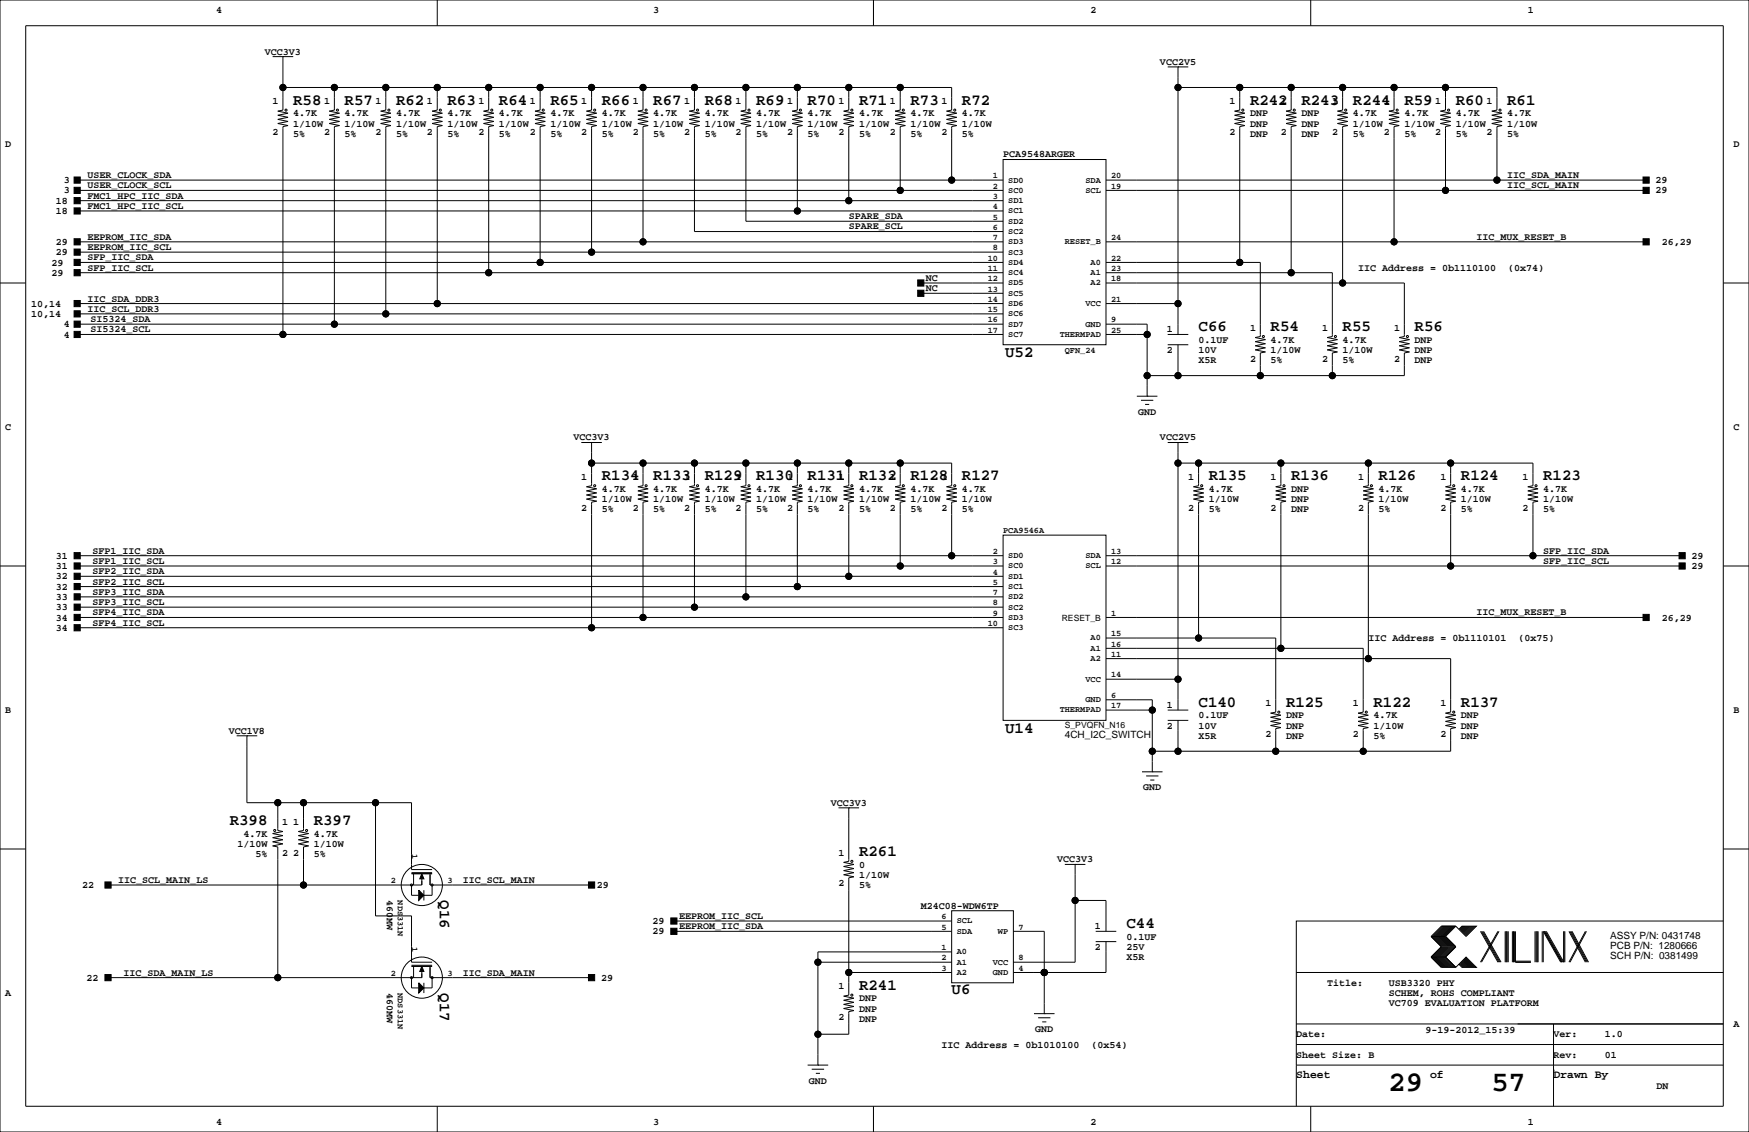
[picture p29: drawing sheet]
<svg xmlns="http://www.w3.org/2000/svg" width="432mm" height="279mm" viewBox="0 0 432 279" stroke-linecap="round" stroke-linejoin="round" font-family="sans-serif">
<defs><g id="words">
<g font-size="7.1">
<text x="342.8" y="269.3">29</text>
<text x="368.2" y="269.3">57</text>
</g>
<g font-size="3.9">
<text x="72.4" y="25.9">R58</text>
<text x="85.1" y="25.9">R57</text>
<text x="97.8" y="25.9">R62</text>
<text x="110.5" y="25.9">R63</text>
<text x="123.2" y="25.9">R64</text>
<text x="135.9" y="25.9">R65</text>
<text x="148.6" y="25.9">R66</text>
<text x="161.3" y="25.9">R67</text>
<text x="174" y="25.9">R68</text>
<text x="186.7" y="25.9">R69</text>
<text x="199.4" y="25.9">R70</text>
<text x="212.1" y="25.9">R71</text>
<text x="224.8" y="25.9">R73</text>
<text x="237.5" y="25.9">R72</text>
<text x="308.6" y="25.9">R242</text>
<text x="321.3" y="25.9">R243</text>
<text x="334" y="25.9">R244</text>
<text x="346.7" y="25.9">R59</text>
<text x="359.4" y="25.9">R60</text>
<text x="372.1" y="25.9">R61</text>
<text x="295.9" y="81.8">C66</text>
<text x="313.7" y="81.8">R54</text>
<text x="331.5" y="81.8">R55</text>
<text x="349.3" y="81.8">R56</text>
<text x="248.2" y="88.1">U52</text>
<text x="148.6" y="118.6">R134</text>
<text x="161.3" y="118.6">R133</text>
<text x="174" y="118.6">R129</text>
<text x="186.7" y="118.6">R130</text>
<text x="199.4" y="118.6">R131</text>
<text x="212.1" y="118.6">R132</text>
<text x="224.8" y="118.6">R128</text>
<text x="237.5" y="118.6">R127</text>
<text x="298.5" y="118.6">R135</text>
<text x="318.8" y="118.6">R136</text>
<text x="340.4" y="118.6">R126</text>
<text x="360.7" y="118.6">R124</text>
<text x="381" y="118.6">R123</text>
<text x="295.9" y="174.5">C140</text>
<text x="317.5" y="174.5">R125</text>
<text x="339.1" y="174.5">R122</text>
<text x="360.7" y="174.5">R137</text>
<text x="248.2" y="180.8">U14</text>
<text x="56.7" y="203.7">R398</text>
<text x="77.5" y="203.7">R397</text>
<text x="212.1" y="211.3">R261</text>
<text x="108.6" y="222.2" transform="rotate(90 108.6 222.2)">Q16</text>
<text x="278.1" y="229.1">C44</text>
<text x="108.6" y="245.1" transform="rotate(90 108.6 245.1)">Q17</text>
<text x="212.1" y="244.3">R241</text>
<text x="234.9" y="245.3">U6</text>
</g>
<g font-size="2.8">
<text x="320" y="266.1">Sheet</text>
<text x="353.1" y="266.1">of</text>
<text x="383.5" y="266.1">Drawn By</text>
</g>
<g font-size="2.5">
<text x="53.3" y="3.3">4</text>
<text x="161.3" y="3.3">3</text>
<text x="269.2" y="3.3">2</text>
<text x="377.2" y="3.3">1</text>
<text x="65.4" y="13.5">VCC3V3</text>
<text x="286.4" y="16">VCC2V5</text>
<text x="67.3" y="25.7">1</text>
<text x="72.4" y="28.7">4.7K</text>
<text x="80" y="25.7">1</text>
<text x="85.1" y="28.7">4.7K</text>
<text x="92.7" y="25.7">1</text>
<text x="97.8" y="28.7">4.7K</text>
<text x="105.4" y="25.7">1</text>
<text x="110.5" y="28.7">4.7K</text>
<text x="118.1" y="25.7">1</text>
<text x="123.2" y="28.7">4.7K</text>
<text x="130.8" y="25.7">1</text>
<text x="135.9" y="28.7">4.7K</text>
<text x="143.5" y="25.7">1</text>
<text x="148.6" y="28.7">4.7K</text>
<text x="156.2" y="25.7">1</text>
<text x="161.3" y="28.7">4.7K</text>
<text x="168.9" y="25.7">1</text>
<text x="174" y="28.7">4.7K</text>
<text x="181.6" y="25.7">1</text>
<text x="186.7" y="28.7">4.7K</text>
<text x="194.3" y="25.7">1</text>
<text x="199.4" y="28.7">4.7K</text>
<text x="207" y="25.7">1</text>
<text x="212.1" y="28.7">4.7K</text>
<text x="219.7" y="25.7">1</text>
<text x="224.8" y="28.7">4.7K</text>
<text x="232.4" y="25.7">1</text>
<text x="237.5" y="28.7">4.7K</text>
<text x="303.5" y="25.7">1</text>
<text x="308.6" y="28.7">DNP</text>
<text x="316.2" y="25.7">1</text>
<text x="321.3" y="28.7">DNP</text>
<text x="328.9" y="25.7">1</text>
<text x="334" y="28.7">4.7K</text>
<text x="341.6" y="25.7">1</text>
<text x="346.7" y="28.7">4.7K</text>
<text x="354.3" y="25.7">1</text>
<text x="359.4" y="28.7">4.7K</text>
<text x="367" y="25.7">1</text>
<text x="372.1" y="28.7">4.7K</text>
<text x="67.3" y="33.4">2</text>
<text x="72.4" y="31.2">1/10W</text>
<text x="72.4" y="33.8">5%</text>
<text x="80" y="33.4">2</text>
<text x="85.1" y="33.8">5%</text>
<text x="85.1" y="31.2">1/10W</text>
<text x="92.7" y="33.4">2</text>
<text x="97.8" y="33.8">5%</text>
<text x="97.8" y="31.2">1/10W</text>
<text x="105.4" y="33.4">2</text>
<text x="110.5" y="31.2">1/10W</text>
<text x="110.5" y="33.8">5%</text>
<text x="118.1" y="33.4">2</text>
<text x="123.2" y="33.8">5%</text>
<text x="123.2" y="31.2">1/10W</text>
<text x="130.8" y="33.4">2</text>
<text x="135.9" y="31.2">1/10W</text>
<text x="135.9" y="33.8">5%</text>
<text x="143.5" y="33.4">2</text>
<text x="148.6" y="33.8">5%</text>
<text x="148.6" y="31.2">1/10W</text>
<text x="156.2" y="33.4">2</text>
<text x="161.3" y="31.2">1/10W</text>
<text x="161.3" y="33.8">5%</text>
<text x="168.9" y="33.4">2</text>
<text x="174" y="31.2">1/10W</text>
<text x="174" y="33.8">5%</text>
<text x="181.6" y="33.4">2</text>
<text x="186.7" y="33.8">5%</text>
<text x="186.7" y="31.2">1/10W</text>
<text x="194.3" y="33.4">2</text>
<text x="199.4" y="31.2">1/10W</text>
<text x="199.4" y="33.8">5%</text>
<text x="207" y="33.4">2</text>
<text x="212.1" y="33.8">5%</text>
<text x="212.1" y="31.2">1/10W</text>
<text x="219.7" y="33.4">2</text>
<text x="224.8" y="33.8">5%</text>
<text x="224.8" y="31.2">1/10W</text>
<text x="232.4" y="33.4">2</text>
<text x="237.5" y="31.2">1/10W</text>
<text x="237.5" y="33.8">5%</text>
<text x="303.5" y="33.4">2</text>
<text x="308.6" y="31.2">DNP</text>
<text x="308.6" y="33.8">DNP</text>
<text x="316.2" y="33.4">2</text>
<text x="321.3" y="33.8">DNP</text>
<text x="321.3" y="31.2">DNP</text>
<text x="328.9" y="33.4">2</text>
<text x="334" y="33.8">5%</text>
<text x="334" y="31.2">1/10W</text>
<text x="341.6" y="33.4">2</text>
<text x="346.7" y="31.2">1/10W</text>
<text x="346.7" y="33.8">5%</text>
<text x="354.3" y="33.4">2</text>
<text x="359.4" y="33.8">5%</text>
<text x="359.4" y="31.2">1/10W</text>
<text x="367" y="33.4">2</text>
<text x="372.1" y="31.2">1/10W</text>
<text x="372.1" y="33.8">5%</text>
<text x="1.3" y="36.3">D</text>
<text x="247.6" y="38.9">PCA9548ARGER</text>
<text x="428" y="36.3">D</text>
<text x="15.8" y="45.2">3</text>
<text x="15.8" y="47.8">3</text>
<text x="21.6" y="43.9">USER_CLOCK_SDA</text>
<text x="21.6" y="46.5">USER_CLOCK_SCL</text>
<text x="372.1" y="46.5">IIC_SCL_MAIN</text>
<text x="372.1" y="43.9">IIC_SDA_MAIN</text>
<text x="408.7" y="47.8">29</text>
<text x="408.7" y="45.2">29</text>
<text x="13.8" y="52.8">18</text>
<text x="13.8" y="50.3">18</text>
<text x="21.6" y="51.6">FMC1_HPC_IIC_SCL</text>
<text x="21.6" y="49">FMC1_HPC_IIC_SDA</text>
<text x="21.6" y="59.2">EEPROM_IIC_SDA</text>
<text x="209.5" y="56.6">SPARE_SCL</text>
<text x="209.5" y="54.1">SPARE_SDA</text>
<text x="364.5" y="59.2">IIC_MUX_RESET_B</text>
<text x="12.7" y="65.5">29</text>
<text x="13.8" y="63">29</text>
<text x="13.8" y="60.5">29</text>
<text x="21.6" y="64.3">SFP_IIC_SDA</text>
<text x="21.6" y="61.7">EEPROM_IIC_SCL</text>
<text x="410.3" y="60.5">26,29</text>
<text x="12.7" y="68.1">29</text>
<text x="21.6" y="66.8">SFP_IIC_SCL</text>
<text x="228.6" y="71.9">NC</text>
<text x="228.6" y="69.3">NC</text>
<text x="335.3" y="66.8">IIC Address = 0b1110100</text>
<text x="372.3" y="66.8">(0x74)</text>
<text x="7.7" y="75.7">10,14</text>
<text x="21.6" y="77">IIC_SCL_DDR3</text>
<text x="21.6" y="74.4">IIC_SDA_DDR3</text>
<text x="7.7" y="78.2">10,14</text>
<text x="15.8" y="80.8">4</text>
<text x="15.8" y="83.3">4</text>
<text x="22.4" y="79.5">SI5324_SDA</text>
<text x="22.4" y="82">SI5324_SCL</text>
<text x="288.1" y="82">1</text>
<text x="308.6" y="81.6">1</text>
<text x="326.4" y="81.6">1</text>
<text x="344.2" y="81.6">1</text>
<text x="288.1" y="87.1">2</text>
<text x="295.9" y="84.6">0.1UF</text>
<text x="295.9" y="87.1">10V</text>
<text x="295.9" y="89.7">X5R</text>
<text x="308.6" y="89.2">2</text>
<text x="313.7" y="89.7">5%</text>
<text x="313.7" y="87.1">1/10W</text>
<text x="313.7" y="84.6">4.7K</text>
<text x="326.4" y="89.2">2</text>
<text x="331.5" y="84.6">4.7K</text>
<text x="331.5" y="87.1">1/10W</text>
<text x="331.5" y="89.7">5%</text>
<text x="344.2" y="89.2">2</text>
<text x="349.3" y="84.6">DNP</text>
<text x="349.3" y="87.1">DNP</text>
<text x="349.3" y="89.7">DNP</text>
<text x="1.3" y="106.2">C</text>
<text x="281" y="102.4">GND</text>
<text x="428" y="106.2">C</text>
<text x="141.6" y="108.7">VCC3V3</text>
<text x="286.4" y="108.7">VCC2V5</text>
<text x="143.5" y="118.5">1</text>
<text x="156.2" y="118.5">1</text>
<text x="168.9" y="118.5">1</text>
<text x="181.6" y="118.5">1</text>
<text x="194.3" y="118.5">1</text>
<text x="207" y="118.5">1</text>
<text x="219.7" y="118.5">1</text>
<text x="232.4" y="118.5">1</text>
<text x="293.4" y="118.5">1</text>
<text x="313.7" y="118.5">1</text>
<text x="335.3" y="118.5">1</text>
<text x="355.6" y="118.5">1</text>
<text x="375.9" y="118.5">1</text>
<text x="148.6" y="124">1/10W</text>
<text x="148.6" y="121.4">4.7K</text>
<text x="161.3" y="121.4">4.7K</text>
<text x="161.3" y="124">1/10W</text>
<text x="174" y="121.4">4.7K</text>
<text x="174" y="124">1/10W</text>
<text x="186.7" y="124">1/10W</text>
<text x="186.7" y="121.4">4.7K</text>
<text x="199.4" y="121.4">4.7K</text>
<text x="199.4" y="124">1/10W</text>
<text x="212.1" y="124">1/10W</text>
<text x="212.1" y="121.4">4.7K</text>
<text x="224.8" y="124">1/10W</text>
<text x="224.8" y="121.4">4.7K</text>
<text x="237.5" y="121.4">4.7K</text>
<text x="237.5" y="124">1/10W</text>
<text x="298.5" y="121.4">4.7K</text>
<text x="298.5" y="124">1/10W</text>
<text x="318.8" y="121.4">DNP</text>
<text x="318.8" y="124">DNP</text>
<text x="340.4" y="124">1/10W</text>
<text x="340.4" y="121.4">4.7K</text>
<text x="360.7" y="124">1/10W</text>
<text x="360.7" y="121.4">4.7K</text>
<text x="381" y="121.4">4.7K</text>
<text x="381" y="124">1/10W</text>
<text x="143.5" y="126.1">2</text>
<text x="148.6" y="126.5">5%</text>
<text x="156.2" y="126.1">2</text>
<text x="161.3" y="126.5">5%</text>
<text x="168.9" y="126.1">2</text>
<text x="174" y="126.5">5%</text>
<text x="181.6" y="126.1">2</text>
<text x="186.7" y="126.5">5%</text>
<text x="194.3" y="126.1">2</text>
<text x="199.4" y="126.5">5%</text>
<text x="207" y="126.1">2</text>
<text x="212.1" y="126.5">5%</text>
<text x="219.7" y="126.1">2</text>
<text x="224.8" y="126.5">5%</text>
<text x="232.4" y="126.1">2</text>
<text x="237.5" y="126.5">5%</text>
<text x="293.4" y="126.1">2</text>
<text x="298.5" y="126.5">5%</text>
<text x="313.7" y="126.1">2</text>
<text x="318.8" y="126.5">DNP</text>
<text x="335.3" y="126.1">2</text>
<text x="340.4" y="126.5">5%</text>
<text x="355.6" y="126.1">2</text>
<text x="360.7" y="126.5">5%</text>
<text x="375.9" y="126.1">2</text>
<text x="381" y="126.5">5%</text>
<text x="13.8" y="137.9">31</text>
<text x="22.9" y="136.7">SFP1_IIC_SDA</text>
<text x="381" y="136.7">SFP_IIC_SDA</text>
<text x="417.6" y="137.9">29</text>
<text x="13.8" y="143">32</text>
<text x="13.8" y="140.5">31</text>
<text x="22.9" y="141.7">SFP2_IIC_SDA</text>
<text x="22.9" y="139.2">SFP1_IIC_SCL</text>
<text x="381" y="139.2">SFP_IIC_SCL</text>
<text x="417.6" y="140.5">29</text>
<text x="13.8" y="148.1">33</text>
<text x="13.8" y="145.5">32</text>
<text x="22.9" y="149.4">SFP3_IIC_SCL</text>
<text x="22.9" y="146.8">SFP3_IIC_SDA</text>
<text x="22.9" y="144.3">SFP2_IIC_SCL</text>
<text x="13.8" y="150.6">33</text>
<text x="13.8" y="155.7">34</text>
<text x="13.8" y="153.2">34</text>
<text x="22.9" y="154.4">SFP4_IIC_SCL</text>
<text x="22.9" y="151.9">SFP4_IIC_SDA</text>
<text x="364.5" y="151.9">IIC_MUX_RESET_B</text>
<text x="410.3" y="153.2">26,29</text>
<text x="337.8" y="158.2">IIC Address = 0b1110101</text>
<text x="374.9" y="158.2">(0x75)</text>
<text x="1.3" y="176">B</text>
<text x="288.1" y="179.8">2</text>
<text x="288.1" y="174.8">1</text>
<text x="295.9" y="177.3">0.1UF</text>
<text x="295.9" y="179.8">10V</text>
<text x="312.4" y="174.3">1</text>
<text x="317.5" y="179.8">DNP</text>
<text x="317.5" y="177.3">DNP</text>
<text x="334" y="174.3">1</text>
<text x="339.1" y="177.3">4.7K</text>
<text x="339.1" y="179.8">1/10W</text>
<text x="355.6" y="174.3">1</text>
<text x="360.7" y="177.3">DNP</text>
<text x="360.7" y="179.8">DNP</text>
<text x="428" y="176">B</text>
<text x="56.5" y="181.1">VCC1V8</text>
<text x="262.9" y="182.1">4CH_I2C_SWITCH</text>
<text x="295.9" y="182.4">X5R</text>
<text x="312.4" y="182">2</text>
<text x="317.5" y="182.4">DNP</text>
<text x="334" y="182">2</text>
<text x="339.1" y="182.4">5%</text>
<text x="355.6" y="182">2</text>
<text x="360.7" y="182.4">DNP</text>
<text x="282.3" y="195.1">GND</text>
<text x="69.6" y="203.5">1</text>
<text x="72.4" y="203.5">1</text>
<text x="205.1" y="198.9">VCC3V3</text>
<text x="58.6" y="209">1/10W</text>
<text x="60.1" y="206.5">4.7K</text>
<text x="77.5" y="206.5">4.7K</text>
<text x="77.5" y="209">1/10W</text>
<text x="63.1" y="211.6">5%</text>
<text x="69.6" y="211.2">2</text>
<text x="72.4" y="211.2">2</text>
<text x="77.5" y="211.6">5%</text>
<text x="207" y="211.2">1</text>
<text x="212.1" y="214.1">0</text>
<text x="261" y="212.9">VCC3V3</text>
<text x="20.3" y="219.2">22</text>
<text x="29.2" y="217.9">IIC_SCL_MAIN_LS</text>
<text x="114.3" y="217.9">IIC_SCL_MAIN</text>
<text x="147.3" y="219.2">29</text>
<text x="207" y="218.8">2</text>
<text x="212.1" y="216.7">1/10W</text>
<text x="212.1" y="219.2">5%</text>
<text x="95.5" y="222.2" transform="rotate(90 95.5 222.2)">460MW</text>
<text x="167.6" y="226.8">EEPROM_IIC_SCL</text>
<text x="227.3" y="224.3">M24C08-WDW6TP</text>
<text x="161.1" y="228.1">29</text>
<text x="161.1" y="230.6">29</text>
<text x="167.6" y="229.4">EEPROM_IIC_SDA</text>
<text x="270.3" y="229.4">1</text>
<text x="278.1" y="231.9">0.1UF</text>
<text x="397.5" y="231.7">ASSY P/N: 0431748</text>
<text x="270.3" y="234.4">2</text>
<text x="278.1" y="237">X5R</text>
<text x="278.1" y="234.4">25V</text>
<text x="397.5" y="234.2">PCB P/N: 1280666</text>
<text x="397.5" y="236.8">SCH P/N: 0381499</text>
<text x="1.3" y="245.9">A</text>
<text x="21.4" y="242.1">22</text>
<text x="30.5" y="240.8">IIC_SDA_MAIN_LS</text>
<text x="95.5" y="245.1" transform="rotate(90 95.5 245.1)">460MW</text>
<text x="114.3" y="240.8">IIC_SDA_MAIN</text>
<text x="148.4" y="242.1">29</text>
<text x="207" y="244.2">1</text>
<text x="327.7" y="243.3">Title:</text>
<text x="342.9" y="245.9">SCHEM, ROHS COMPLIANT</text>
<text x="342.9" y="243.3">USB3320 PHY</text>
<text x="207" y="251.8">2</text>
<text x="212.1" y="247.1">DNP</text>
<text x="212.1" y="249.7">DNP</text>
<text x="342.9" y="248.4">VC709 EVALUATION PLATFORM</text>
<text x="212.1" y="252.2">DNP</text>
<text x="255.6" y="254.8">GND</text>
<text x="320" y="256">Date:</text>
<text x="351.9" y="255">9-19-2012_15:39</text>
<text x="383.5" y="256">Ver:</text>
<text x="396.2" y="256">1.0</text>
<text x="428" y="253.5">A</text>
<text x="232.4" y="258.6">IIC Address = 0b1010100</text>
<text x="269.5" y="258.6">(0x54)</text>
<text x="320" y="261.1">Sheet Size: B</text>
<text x="383.5" y="261.1">Rev:</text>
<text x="396.2" y="261.1">01</text>
<text x="199.7" y="267.5">GND</text>
<text x="408.9" y="268.7">DN</text>
<text x="53.3" y="277.6">4</text>
<text x="161.3" y="277.6">3</text>
<text x="269.2" y="277.6">2</text>
<text x="377.2" y="277.6">1</text>
</g>
<g font-size="2.1">
<text x="245.1" y="44">1</text>
<text x="245.1" y="46.6">2</text>
<text x="248.9" y="45">SD0</text>
<text x="248.9" y="47.6">SC0</text>
<text x="268" y="47.6">SCL</text>
<text x="268" y="45">SDA</text>
<text x="274.3" y="46.6">19</text>
<text x="274.3" y="44">20</text>
<text x="245.1" y="49.1">3</text>
<text x="245.1" y="51.6">4</text>
<text x="248.9" y="50.1">SD1</text>
<text x="248.9" y="52.7">SC1</text>
<text x="245.1" y="54.2">5</text>
<text x="245.1" y="56.7">6</text>
<text x="245.1" y="59.3">7</text>
<text x="248.9" y="55.2">SD2</text>
<text x="248.9" y="57.7">SC2</text>
<text x="274.3" y="59.3">24</text>
<text x="243.8" y="64.3">10</text>
<text x="245.1" y="61.8">8</text>
<text x="248.9" y="65.4">SD4</text>
<text x="248.9" y="62.8">SC3</text>
<text x="248.9" y="60.3">SD3</text>
<text x="262.9" y="60.3">RESET_B</text>
<text x="269.2" y="65.4">A0</text>
<text x="274.3" y="64.3">22</text>
<text x="243.8" y="69.4">12</text>
<text x="243.8" y="72">13</text>
<text x="243.8" y="66.9">11</text>
<text x="248.9" y="70.4">SD5</text>
<text x="248.9" y="67.9">SC4</text>
<text x="269.2" y="67.9">A1</text>
<text x="269.2" y="70.4">A2</text>
<text x="274.3" y="66.9">23</text>
<text x="274.3" y="69.4">18</text>
<text x="243.8" y="74.5">14</text>
<text x="243.8" y="77">15</text>
<text x="248.9" y="75.5">SD6</text>
<text x="248.9" y="73">SC5</text>
<text x="268" y="75.5">VCC</text>
<text x="274.3" y="74.5">21</text>
<text x="243.8" y="79.6">16</text>
<text x="243.8" y="82.1">17</text>
<text x="248.9" y="80.6">SD7</text>
<text x="248.9" y="83.1">SC7</text>
<text x="248.9" y="78.1">SC6</text>
<text x="261.6" y="83.1">THERMPAD</text>
<text x="268" y="80.6">GND</text>
<text x="274.3" y="82.1">25</text>
<text x="274.3" y="79.6">9</text>
<text x="262.9" y="87.2">QFN_24</text>
<text x="247.6" y="131.6">PCA9546A</text>
<text x="245.1" y="136.7">2</text>
<text x="248.9" y="137.8">SD0</text>
<text x="268" y="137.8">SDA</text>
<text x="274.3" y="136.7">13</text>
<text x="245.1" y="139.3">3</text>
<text x="245.1" y="141.8">4</text>
<text x="248.9" y="140.3">SC0</text>
<text x="248.9" y="142.8">SD1</text>
<text x="268" y="140.3">SCL</text>
<text x="274.3" y="139.3">12</text>
<text x="245.1" y="144.3">5</text>
<text x="245.1" y="149.4">8</text>
<text x="245.1" y="146.9">7</text>
<text x="248.9" y="145.4">SC1</text>
<text x="248.9" y="147.9">SD2</text>
<text x="243.8" y="154.5">10</text>
<text x="245.1" y="152">9</text>
<text x="248.9" y="150.5">SC2</text>
<text x="248.9" y="155.5">SC3</text>
<text x="248.9" y="153">SD3</text>
<text x="262.1" y="153.2">RESET_B</text>
<text x="274.3" y="152">1</text>
<text x="269.2" y="160.6">A1</text>
<text x="269.2" y="158.1">A0</text>
<text x="274.3" y="157">15</text>
<text x="274.3" y="159.6">16</text>
<text x="269.2" y="163.2">A2</text>
<text x="274.3" y="162.1">11</text>
<text x="274.3" y="167.2">14</text>
<text x="268" y="168.2">VCC</text>
<text x="268" y="173.3">GND</text>
<text x="274.3" y="172.3">6</text>
<text x="261.6" y="175.9">THERMPAD</text>
<text x="262.9" y="179.7">S_PVQFN_N16</text>
<text x="274.3" y="174.8">17</text>
<text x="101.8" y="210.8" transform="rotate(90 101.8 210.8)">1</text>
<text x="96.5" y="218">2</text>
<text x="110.5" y="218">3</text>
<text x="98.2" y="222.2" transform="rotate(90 98.2 222.2)">NDS331N</text>
<text x="232.4" y="226.9">6</text>
<text x="236.2" y="227.9">SCL</text>
<text x="101.8" y="233.7" transform="rotate(90 101.8 233.7)">1</text>
<text x="232.4" y="229.4">5</text>
<text x="236.2" y="230.5">SDA</text>
<text x="246.4" y="230.5">WP</text>
<text x="251.5" y="229.4">7</text>
<text x="232.4" y="234.5">1</text>
<text x="232.4" y="237.1">2</text>
<text x="232.4" y="239.6">3</text>
<text x="236.2" y="235.5">A0</text>
<text x="236.2" y="238.1">A1</text>
<text x="245.1" y="238.1">VCC</text>
<text x="251.5" y="237.1">8</text>
<text x="251.5" y="239.6">4</text>
<text x="96.5" y="240.9">2</text>
<text x="98.2" y="245.1" transform="rotate(90 98.2 245.1)">NDS331N</text>
<text x="110.5" y="240.9">3</text>
<text x="236.2" y="240.6">A2</text>
<text x="245.1" y="240.6">GND</text>
</g>
</g></defs>
<g fill="none" stroke="#000" stroke-width=".25">
<path d="M0 0h431.8v279.4h-431.8zM6.3 6.4h419.1v266.6h-419.1zM67.3 14h5.1M69.8 14h.1M69.8 14v13.2l-1.2 .2 2.5 .5-2.5 .5 2.5 .6-2.5 .5 2.5 .5-2.5 .5 2.5 .5-1.3 .2v51.3M107.9 0v6.4M215.6 0v6.4M288.3 16.5h5.1M290.8 16.5h.1M290.8 16.5v66M323.6 0v6.4M69.8 21.6h165.1v5.6l-1.2 .2 2.5 .5-2.5 .5 2.5 .6-2.5 .5 2.5 .5-2.5 .5 2.5 .5-1.3 .2v13.2"/>
<path d="M82.5 21.6v5.6l-1.2 .2 2.5 .5-2.5 .5 2.5 .6-2.5 .5 2.5 .5-2.5 .5 2.5 .5-1.3 .2v48.8M95.2 21.6v5.6l-1.2 .2 2.5 .5-2.5 .5 2.5 .6-2.5 .5 2.5 .5-2.5 .5 2.5 .5-1.3 .2v46.3M107.9 21.6v5.6l-1.2 .2 2.5 .5-2.5 .5 2.5 .6-2.5 .5 2.5 .5-2.5 .5 2.5 .5-1.3 .2v43.7M120.6 21.6v5.6l-1.2 .2 2.5 .5-2.5 .5 2.5 .6-2.5 .5 2.5 .5-2.5 .5 2.5 .5-1.3 .2v36.1M133.3 21.6v5.6l-1.2 .2 2.5 .5-2.5 .5 2.5 .6-2.5 .5 2.5 .5-2.5 .5 2.5 .5-1.3 .2v33.6M146 21.6v5.6l-1.2 .2 2.5 .5-2.5 .5 2.5 .6-2.5 .5 2.5 .5-2.5 .5 2.5 .5-1.3 .2v31M158.7 21.6v5.6l-1.2 .2 2.5 .5-2.5 .5 2.5 .6-2.5 .5 2.5 .5-2.5 .5 2.5 .5-1.3 .2v28.5M171.4 21.6v5.6l-1.2 .2 2.5 .5-2.5 .5 2.5 .6-2.5 .5 2.5 .5-2.5 .5 2.5 .5-1.3 .2v26h76.2M184.1 21.6v5.6l-1.2 .2 2.5 .5-2.5 .5 2.5 .6-2.5 .5 2.5 .5-2.5 .5 2.5 .5-1.3 .2v23.4h63.5M196.8 21.6v5.6l-1.2 .2 2.5 .5-2.5 .5 2.5 .6-2.5 .5 2.5 .5-2.5 .5 2.5 .5-1.3 .2v20.9M209.5 21.6v5.6l-1.2 .2 2.5 .5-2.5 .5 2.5 .6-2.5 .5 2.5 .5-2.5 .5 2.5 .5-1.3 .2v18.3M222.2 21.6v5.6l-1.2 .2 2.5 .5-2.5 .5 2.5 .6-2.5 .5 2.5 .5-2.5 .5 2.5 .5-1.3 .2v15.8"/>
<path d="M247.6 39.4h25.4v45.7h-25.4zM290.8 21.6h78.8v5.6l-1.3 .2 2.5 .5-2.5 .5 2.5 .6-2.5 .5 2.5 .5-2.5 .5 2.5 .5-1.2 .2v13.2M306.1 21.6v5.6l-1.3 .2 2.5 .5-2.5 .5 2.5 .6-2.5 .5 2.5 .5-2.5 .5 2.5 .5-1.2 .2v33.6M318.8 21.6v5.6l-1.3 .2 2.5 .5-2.5 .5 2.5 .6-2.5 .5 2.5 .5-2.5 .5 2.5 .5-1.2 .2v36.1M331.5 21.6v5.6l-1.3 .2 2.5 .5-2.5 .5 2.5 .6-2.5 .5 2.5 .5-2.5 .5 2.5 .5-1.2 .2v38.6M344.2 21.6v5.6l-1.3 .2 2.5 .5-2.5 .5 2.5 .6-2.5 .5 2.5 .5-2.5 .5 2.5 .5-1.2 .2v28.5M356.9 21.6v5.6l-1.3 .2 2.5 .5-2.5 .5 2.5 .6-2.5 .5 2.5 .5-2.5 .5 2.5 .5-1.2 .2v15.8M19 47h228.6M19 49.5h228.6M19 59.7h228.6M19 44.4h228.6M19 52.1h228.6"/>
<path d="M273 47h133.4M273 59.7h133.4M273 44.4h133.4M0 69.8h6.3M19 62.2h228.6M19 64.8h228.6M19 74.9h228.6M19 67.3h228.6M19 77.5h228.6M227.3 69.8h20.3M227.3 72.4h20.3M273 69.8h73.7v13.3l-1.3 .2 2.6 .5-2.6 .5 2.6 .5-2.6 .5 2.6 .6-2.6 .5 2.6 .5-1.3 .2v5.6h-63.5"/>
<path d="M273 64.8h38.1v18.3l-1.2 .2 2.5 .5-2.5 .5 2.5 .5-2.5 .5 2.5 .6-2.5 .5 2.5 .5-1.3 .2v5.6M273 67.3h55.9v15.8l-1.2 .2 2.5 .5-2.5 .5 2.5 .5-2.5 .5 2.5 .6-2.5 .5 2.5 .5-1.3 .2v5.6M273 74.9h17.8M425.4 69.8h6.4M19 80h228.6M19 82.5h228.6M273 80h10.2v17.8M273 82.5h10.2M280.7 97.8h5.1M281.7 98.8h3M282.7 99.8h1M283.2 97.8h.1"/>
<path d="M288.3 82.5h5.1M288.3 85.1h5.1M290.8 85.1v7.6M143.5 109.2h5.1M146 109.2h.1M146 109.2v10.7l-1.2 .2 2.5 .6-2.5 .5 2.5 .5-2.5 .5 2.5 .5-2.5 .5 2.5 .5-1.3 .3v30.9M146 114.3h88.9v5.6l-1.2 .2 2.5 .6-2.5 .5 2.5 .5-2.5 .5 2.5 .5-2.5 .5 2.5 .5-1.3 .3v13.2M158.7 114.3v5.6l-1.2 .2 2.5 .6-2.5 .5 2.5 .5-2.5 .5 2.5 .5-2.5 .5 2.5 .5-1.3 .3v28.4M171.4 114.3v5.6l-1.2 .2 2.5 .6-2.5 .5 2.5 .5-2.5 .5 2.5 .5-2.5 .5 2.5 .5-1.3 .3v25.9M184.1 114.3v5.6l-1.2 .2 2.5 .6-2.5 .5 2.5 .5-2.5 .5 2.5 .5-2.5 .5 2.5 .5-1.3 .3v23.3M196.8 114.3v5.6l-1.2 .2 2.5 .6-2.5 .5 2.5 .5-2.5 .5 2.5 .5-2.5 .5 2.5 .5-1.3 .3v20.8M209.5 114.3v5.6l-1.2 .2 2.5 .6-2.5 .5 2.5 .5-2.5 .5 2.5 .5-2.5 .5 2.5 .5-1.3 .3v18.2"/>
<path d="M222.2 114.3v5.6l-1.2 .2 2.5 .6-2.5 .5 2.5 .5-2.5 .5 2.5 .5-2.5 .5 2.5 .5-1.3 .3v15.7M288.3 109.2h5.1M290.8 109.2h.1M290.8 114.3h87.7v5.6l-1.3 .2 2.5 .6-2.5 .5 2.5 .5-2.5 .5 2.5 .5-2.5 .5 2.5 .5-1.2 .3v13.2M290.8 109.2v66.1M295.9 114.3v5.6l-1.3 .2 2.6 .6-2.6 .5 2.6 .5-2.6 .5 2.6 .5-2.6 .5 2.6 .5-1.3 .3v33.5M316.2 114.3v5.6l-1.2 .2 2.5 .6-2.5 .5 2.5 .5-2.5 .5 2.5 .5-2.5 .5 2.5 .5-1.3 .3v36M337.8 114.3v5.6l-1.3 .2 2.6 .6-2.6 .5 2.6 .5-2.6 .5 2.6 .5-2.6 .5 2.6 .5-1.3 .3v38.6M358.1 114.3v5.6l-1.2 .2 2.5 .6-2.5 .5 2.5 .5-2.5 .5 2.5 .5-2.5 .5 2.5 .5-1.3 .3v15.7M0 139.7h6.3M19 137.2h228.6M19 139.7h228.6"/>
<path d="M247.6 132.1h25.4v45.7h-25.4zM273 137.2h142.3M273 139.7h142.3M425.4 139.7h6.4M19 152.4h228.6M19 142.2h228.6M19 144.8h228.6M19 147.3h228.6M19 154.9h228.6M19 149.9h228.6M273 152.4h133.4M273 157.5h42v18.3l-1.3 .2 2.5 .5-2.5 .5 2.5 .5-2.5 .6 2.5 .5-2.5 .5 2.5 .5-1.2 .2v5.6"/>
<path d="M273 172.7h11.5v17.8M273 175.3h11.5M273 162.6h85.1v13.2l-1.2 .2 2.5 .5-2.5 .5 2.5 .5-2.5 .6 2.5 .5-2.5 .5 2.5 .5-1.3 .2v5.6h-73.6M273 160h63.5v15.8l-1.2 .2 2.5 .5-2.5 .5 2.5 .5-2.5 .6 2.5 .5-2.5 .5 2.5 .5-1.3 .2v5.6M273 167.6h17.8M288.3 175.3h5.1M288.3 177.8h5.1M290.8 177.8v7.6M58.4 181.6h5.1M61 181.6h.1M61 181.6v16.5h40.6v16.5h5.1M68.6 198.1v6.9l1.2 .2-2.5 .5 2.5 .5-2.5 .6 2.5 .5-2.5 .5 2.5 .5-2.5 .5 1.3 .2v32.3"/>
<path d="M74.9 198.1v6.9l-1.2 .2 2.5 .5-2.5 .5 2.5 .6-2.5 .5 2.5 .5-2.5 .5 2.5 .5-1.3 .2v9.4M92.7 198.1v28h8.9v11.4h5.1M207 199.4h5.1M209.5 199.4h.1M209.5 199.4v13.2l-1.2 .3 2.5 .5-2.5 .5 2.5 .5-2.5 .5 2.5 .5-2.5 .5 2.5 .5-1.3 .3v28.9l-1.2 .3 2.5 .5-2.5 .5 2.5 .5-2.5 .5 2.5 .5-2.5 .5 2.5 .5-1.3 .3v5.6h-7.6M281.9 190.5h5.1M283 191.5h3M284 192.5h1M284.5 190.5h.1M0 209.5h6.3M101.6 218.4v2.6h1.8M101.6 215.4h5.1"/>
<path d="M101.6 215.6h5.1M102.1 215.6v2.8M104.1 216.9v1.5h-77.4M104.6 219.7v2.5M106.2 215.6v2.8h39.8M106.7 218.4v2.6h-2.1M262.9 213.4h5.1M265.4 213.4h.1M265.4 213.4v24.1h-15.2M425.4 209.5h6.4M101.6 238.3h5.1M101.6 238.5h5.1"/>
<path d="M102.1 238.5v2.8M104.1 239.8v1.5h-77.4M106.2 238.5v2.8h39.8M166.4 229.9h68.5M166.4 227.3h68.5M201.9 237.5h33M234.9 224.8h15.3v17.8h-15.3zM234.9 234.9h-33v28M250.2 229.9h7.6v20.3M265.4 222.2h7.6v7.7M270.5 229.9h5.1M270.5 232.4h5.1"/>
<path d="M273 232.4v7.6h-22.8M353.3 236.2l2.6 2.6h3.5M353.3 231.1l2.6 2.6-2.6 2.5M353.3 236.2h3.6M353.3 231.1h3.6M356.1 228.6l-2.5 2.5 2.5 2.6-2.5 2.5 2.5 2.6M356.4 228.6l-2.6 2.5 2.6 2.6-2.6 2.5 2.6 2.6M356.6 228.6l-2.5 2.5 2.5 2.6-2.5 2.5 2.5 2.6M356.9 228.6l-2.6 2.5 2.6 2.6-2.6 2.5 2.6 2.6M356.9 231.1l2.5 2.6-2.5 2.5M356.9 236.2l2.5 2.6M357.1 228.6l-2.5 2.5 2.5 2.6-2.5 2.5 2.5 2.6"/>
<path d="M357.4 228.6l-2.6 2.5 2.6 2.6-2.6 2.5 2.6 2.6M357.6 228.6l-2.5 2.5 2.5 2.6-2.5 2.5 2.5 2.6M357.9 228.6l-2.6 2.5 2.6 2.6-2.6 2.5 2.6 2.6M358.1 228.6l-2.5 2.5 2.5 2.6-2.5 2.5 2.5 2.6M358.4 228.6l-2.5 2.5 2.5 2.6-2.5 2.5 2.5 2.6M358.6 228.6l-2.5 2.5 2.5 2.6-2.5 2.5 2.5 2.6M358.9 228.6l-2.5 2.5 2.5 2.6-2.5 2.5 2.5 2.6M359.2 228.6l-2.6 2.5 2.6 2.6-2.6 2.5 2.6 2.6M359.4 228.6l2.5 2.5 2.6-2.5h-3.6l-.7 .8M359.4 228.6h-3.5l-2.6 2.5M359.4 228.6l-2.5 2.5M360.2 238l.7 .8h3.6l-2.6-2.6-2.5 2.6"/>
<path d="M360.4 237.7l1 1.1M360.4 238l.8 .8M360.7 237.5l1.2 1.3M360.7 237.7l1 1.1M360.9 237.2l1.6 1.6M360.9 237.5l1.3 1.3M361.2 237l1.8 1.8M361.2 237.2l1.5 1.6M361.2 228.6l-.8 .8M361.4 236.7l2.1 2.1M361.4 237l1.8 1.8M361.4 228.6l-1 1"/>
<path d="M361.7 236.5l2.3 2.3M361.7 236.7l2 2.1M361.7 228.6l-1 1M361.9 236.5l2.3 2.3M361.9 228.6l-1.2 1.3M362.2 228.6l-1.3 1.3M362.5 228.6l-1.6 1.5M362.7 228.6l-1.5 1.5M363 228.6l-1.8 1.8M363.2 228.6l-1.8 1.8M363.5 228.6l-2.1 2M363.7 228.6l-2 2"/>
<path d="M364 228.6l-2.3 2.3M364.2 228.6l-2.3 2.3M365.5 229.9l4.3 7.6M365.8 229.9l4.3 7.6M366 229.9l4.3 7.6M366.3 229.9l4.3 7.6M369.8 229.9l-4.3 7.6M370.1 229.9l-4.3 7.6M371.6 229.9v7.6M371.9 229.9v7.6M372.1 229.9v7.6M372.4 229.9v7.6"/>
<path d="M373.4 229.9v7.6M373.6 229.9v7.6M373.9 229.9v7.6M374.1 229.9v7.6h3.9M374.1 237.2h3.9M379 229.9v7.6M379.2 229.9v7.6M379.5 229.9v7.6M379.7 229.9v7.6M380.7 229.9v7.6M381 237.5v-7.6l4.3 7.6M381.3 229.9l4.3 7.6"/>
<path d="M381.5 229.9l4.3 7.6M381.8 229.9l4.3 7.6v-7.6M386.3 229.9v7.6M387.3 229.9l4.1 7.6M387.6 229.9l4.1 7.6M387.9 229.9l4 7.6M388.1 229.9l4.1 7.6M391.4 229.9l-4.1 7.6M391.7 229.9l-4.1 7.6M425.4 227.3h-105.4v35.6M101.6 241.3v2.5h1.8M104.6 242.6v2.5"/>
<path d="M106.7 241.3v2.5h-2.1M209.5 240h25.4M255.3 250.2h5M256.3 251.2h3M257.3 252.2h1M257.8 240h.1M257.8 250.2h.1M320 240h105.4M320 257.8h105.4M320 252.7h105.4M383.5 252.7v20.3M107.9 273v6.4"/>
<path d="M199.4 262.9h5.1M200.4 263.9h3.1M201.4 264.9h1M201.9 262.9h.1M215.6 273v6.4M320 262.9h105.4M320 262.9v10.1M323.6 273v6.4M383.5 264.2h.1"/>
<circle cx="69.9" cy="21.6" r=".76"/>
<circle cx="70.6" cy="27.2" r=".25"/>
<circle cx="82.6" cy="21.6" r=".76"/>
<circle cx="83.3" cy="27.2" r=".25"/>
<circle cx="95.3" cy="21.6" r=".76"/>
<circle cx="96" cy="27.2" r=".25"/>
<circle cx="108" cy="21.6" r=".76"/>
<circle cx="108.7" cy="27.2" r=".25"/>
<circle cx="120.7" cy="21.6" r=".76"/>
<circle cx="121.4" cy="27.2" r=".25"/>
<circle cx="133.4" cy="21.6" r=".76"/>
<circle cx="134.1" cy="27.2" r=".25"/>
<circle cx="146.1" cy="21.6" r=".76"/>
<circle cx="146.8" cy="27.2" r=".25"/>
<circle cx="158.8" cy="21.6" r=".76"/>
<circle cx="159.5" cy="27.2" r=".25"/>
<circle cx="171.5" cy="21.6" r=".76"/>
<circle cx="172.2" cy="27.2" r=".25"/>
<circle cx="184.2" cy="21.6" r=".76"/>
<circle cx="184.9" cy="27.2" r=".25"/>
<circle cx="196.9" cy="21.6" r=".76"/>
<circle cx="197.6" cy="27.2" r=".25"/>
<circle cx="209.6" cy="21.6" r=".76"/>
<circle cx="210.3" cy="27.2" r=".25"/>
<circle cx="222.3" cy="21.6" r=".76"/>
<circle cx="223" cy="27.2" r=".25"/>
<circle cx="235.7" cy="27.2" r=".25"/>
<circle cx="290.8" cy="21.6" r=".76"/>
<circle cx="306.1" cy="21.6" r=".76"/>
<circle cx="306.8" cy="27.2" r=".25"/>
<circle cx="318.8" cy="21.6" r=".76"/>
<circle cx="319.5" cy="27.2" r=".25"/>
<circle cx="331.5" cy="21.6" r=".76"/>
<circle cx="332.2" cy="27.2" r=".25"/>
<circle cx="344.2" cy="21.6" r=".76"/>
<circle cx="344.9" cy="27.2" r=".25"/>
<circle cx="356.9" cy="21.6" r=".76"/>
<circle cx="357.6" cy="27.2" r=".25"/>
<circle cx="370.3" cy="27.2" r=".25"/>
<circle cx="158.8" cy="59.7" r=".76"/>
<circle cx="196.9" cy="52.1" r=".76"/>
<circle cx="209.6" cy="49.5" r=".76"/>
<circle cx="222.3" cy="47" r=".76"/>
<circle cx="235" cy="44.4" r=".76"/>
<circle cx="344.2" cy="59.7" r=".76"/>
<circle cx="356.9" cy="47" r=".76"/>
<circle cx="369.6" cy="44.4" r=".76"/>
<circle cx="95.3" cy="77.5" r=".76"/>
<circle cx="108" cy="74.9" r=".76"/>
<circle cx="120.7" cy="67.3" r=".76"/>
<circle cx="133.4" cy="64.8" r=".76"/>
<circle cx="146.1" cy="62.2" r=".76"/>
<circle cx="290.8" cy="74.9" r=".76"/>
<circle cx="306.1" cy="64.8" r=".76"/>
<circle cx="318.8" cy="67.3" r=".76"/>
<circle cx="331.5" cy="69.8" r=".76"/>
<circle cx="69.9" cy="82.5" r=".76"/>
<circle cx="82.6" cy="80" r=".76"/>
<circle cx="283.2" cy="92.7" r=".76"/>
<circle cx="283.2" cy="82.5" r=".76"/>
<circle cx="290.8" cy="92.7" r=".76"/>
<circle cx="311.2" cy="92.7" r=".76"/>
<circle cx="311.9" cy="83.1" r=".25"/>
<circle cx="328.9" cy="92.7" r=".76"/>
<circle cx="329.7" cy="83.1" r=".25"/>
<circle cx="347.5" cy="83.1" r=".25"/>
<circle cx="146.1" cy="114.3" r=".76"/>
<circle cx="146.8" cy="119.9" r=".25"/>
<circle cx="158.8" cy="114.3" r=".76"/>
<circle cx="159.5" cy="119.9" r=".25"/>
<circle cx="171.5" cy="114.3" r=".76"/>
<circle cx="172.2" cy="119.9" r=".25"/>
<circle cx="184.2" cy="114.3" r=".76"/>
<circle cx="184.9" cy="119.9" r=".25"/>
<circle cx="196.9" cy="114.3" r=".76"/>
<circle cx="197.6" cy="119.9" r=".25"/>
<circle cx="209.6" cy="114.3" r=".76"/>
<circle cx="210.3" cy="119.9" r=".25"/>
<circle cx="222.3" cy="114.3" r=".76"/>
<circle cx="223" cy="119.9" r=".25"/>
<circle cx="235.7" cy="119.9" r=".25"/>
<circle cx="290.8" cy="114.3" r=".76"/>
<circle cx="295.9" cy="114.3" r=".76"/>
<circle cx="296.7" cy="119.9" r=".25"/>
<circle cx="316.2" cy="114.3" r=".76"/>
<circle cx="317" cy="119.9" r=".25"/>
<circle cx="337.8" cy="114.3" r=".76"/>
<circle cx="338.6" cy="119.9" r=".25"/>
<circle cx="358.1" cy="114.3" r=".76"/>
<circle cx="358.9" cy="119.9" r=".25"/>
<circle cx="379.2" cy="119.9" r=".25"/>
<circle cx="222.3" cy="139.7" r=".76"/>
<circle cx="235" cy="137.2" r=".76"/>
<circle cx="358.1" cy="139.7" r=".76"/>
<circle cx="378.5" cy="137.2" r=".76"/>
<circle cx="146.1" cy="154.9" r=".76"/>
<circle cx="158.8" cy="152.4" r=".76"/>
<circle cx="171.5" cy="149.9" r=".76"/>
<circle cx="184.2" cy="147.3" r=".76"/>
<circle cx="196.9" cy="144.8" r=".76"/>
<circle cx="209.6" cy="142.2" r=".76"/>
<circle cx="295.9" cy="157.5" r=".76"/>
<circle cx="284.5" cy="175.3" r=".76"/>
<circle cx="290.8" cy="167.6" r=".76"/>
<circle cx="315.7" cy="175.8" r=".25"/>
<circle cx="316.2" cy="160" r=".76"/>
<circle cx="337.3" cy="175.8" r=".25"/>
<circle cx="337.8" cy="162.6" r=".76"/>
<circle cx="358.9" cy="175.8" r=".25"/>
<circle cx="68.6" cy="198.1" r=".76"/>
<circle cx="74.9" cy="198.1" r=".76"/>
<circle cx="92.7" cy="198.1" r=".76"/>
<circle cx="284.5" cy="185.4" r=".76"/>
<circle cx="290.8" cy="185.4" r=".76"/>
<circle cx="315" cy="185.4" r=".76"/>
<circle cx="336.6" cy="185.4" r=".76"/>
<circle cx="67.8" cy="205" r=".25"/>
<circle cx="74.9" cy="218.4" r=".76"/>
<circle cx="75.7" cy="205" r=".25"/>
<circle cx="101.6" cy="218.4" r=".25"/>
<circle cx="104.1" cy="218.4" r="5.1"/>
<circle cx="106.7" cy="218.4" r=".25"/>
<circle cx="210.3" cy="212.6" r=".25"/>
<circle cx="201.9" cy="237.5" r=".76"/>
<circle cx="265.4" cy="222.2" r=".76"/>
<circle cx="68.6" cy="241.3" r=".76"/>
<circle cx="101.6" cy="241.3" r=".25"/>
<circle cx="104.1" cy="241.3" r="5.1"/>
<circle cx="106.7" cy="241.3" r=".25"/>
<circle cx="201.9" cy="255.3" r=".76"/>
<circle cx="209.6" cy="240" r=".76"/>
<circle cx="210.3" cy="245.6" r=".25"/>
<circle cx="257.8" cy="240" r=".76"/>
</g>
<g fill="#000" stroke="#000" stroke-width=".25">
<path d="M18.3 46.2h1.5v1.6h-1.5z" fill-rule="evenodd"/>
<path d="M18.3 48.8h1.5v1.5h-1.5z" fill-rule="evenodd"/>
<path d="M18.3 43.7h1.5v1.5h-1.5z" fill-rule="evenodd"/>
<path d="M18.3 51.3h1.5v1.5h-1.5z" fill-rule="evenodd"/>
<path d="M405.6 43.7h1.6v1.5h-1.6z" fill-rule="evenodd"/>
<path d="M405.6 46.2h1.6v1.6h-1.6z" fill-rule="evenodd"/>
<path d="M18.3 58.9h1.5v1.6h-1.5z" fill-rule="evenodd"/>
<path d="M18.3 61.5h1.5v1.5h-1.5z" fill-rule="evenodd"/>
<path d="M18.3 64h1.5v1.5h-1.5z" fill-rule="evenodd"/>
<path d="M18.3 74.2h1.5v1.5h-1.5z" fill-rule="evenodd"/>
<path d="M18.3 66.5h1.5v1.6h-1.5z" fill-rule="evenodd"/>
<path d="M18.3 76.7h1.5v1.5h-1.5z" fill-rule="evenodd"/>
<path d="M226.6 69.1h1.5v1.5h-1.5z" fill-rule="evenodd"/>
<path d="M226.6 71.6h1.5v1.6h-1.5z" fill-rule="evenodd"/>
<path d="M405.6 58.9h1.6v1.6h-1.6z" fill-rule="evenodd"/>
<path d="M18.3 81.8h1.5v1.5h-1.5z" fill-rule="evenodd"/>
<path d="M18.3 79.2h1.5v1.6h-1.5z" fill-rule="evenodd"/>
<path d="M18.3 136.4h1.5v1.5h-1.5z" fill-rule="evenodd"/>
<path d="M414.5 136.4h1.6v1.5h-1.6z" fill-rule="evenodd"/>
<path d="M18.3 138.9h1.5v1.6h-1.5z" fill-rule="evenodd"/>
<path d="M18.3 141.5h1.5v1.5h-1.5z" fill-rule="evenodd"/>
<path d="M18.3 144h1.5v1.5h-1.5z" fill-rule="evenodd"/>
<path d="M18.3 146.6h1.5v1.5h-1.5z" fill-rule="evenodd"/>
<path d="M18.3 151.6h1.5v1.6h-1.5z" fill-rule="evenodd"/>
<path d="M18.3 154.2h1.5v1.5h-1.5z" fill-rule="evenodd"/>
<path d="M18.3 149.1h1.5v1.5h-1.5z" fill-rule="evenodd"/>
<path d="M405.6 151.6h1.6v1.6h-1.6z" fill-rule="evenodd"/>
<path d="M414.5 138.9h1.6v1.6h-1.6z" fill-rule="evenodd"/>
<path d="M25.9 217.7h1.5v1.5h-1.5z" fill-rule="evenodd"/>
<path d="M103.4 219.7l1.2 1.3-1.2 1.2z" fill-rule="evenodd"/>
<path d="M104.1 215.6l.5 1.3h-1z" fill-rule="evenodd"/>
<path d="M145.3 217.7h1.5v1.5h-1.5z" fill-rule="evenodd"/>
<path d="M104.1 238.5l.5 1.3h-1z" fill-rule="evenodd"/>
<path d="M165.6 229.1h1.5v1.5h-1.5z" fill-rule="evenodd"/>
<path d="M165.6 226.6h1.5v1.5h-1.5z" fill-rule="evenodd"/>
<path d="M25.9 240.5h1.5v1.6h-1.5z" fill-rule="evenodd"/>
<path d="M103.4 242.6l1.2 1.2-1.2 1.3z" fill-rule="evenodd"/>
<path d="M145.3 240.5h1.5v1.6h-1.5z" fill-rule="evenodd"/>
<circle cx="69.9" cy="21.6" r=".76"/>
<circle cx="82.6" cy="21.6" r=".76"/>
<circle cx="95.3" cy="21.6" r=".76"/>
<circle cx="108" cy="21.6" r=".76"/>
<circle cx="120.7" cy="21.6" r=".76"/>
<circle cx="133.4" cy="21.6" r=".76"/>
<circle cx="146.1" cy="21.6" r=".76"/>
<circle cx="158.8" cy="21.6" r=".76"/>
<circle cx="171.5" cy="21.6" r=".76"/>
<circle cx="184.2" cy="21.6" r=".76"/>
<circle cx="196.9" cy="21.6" r=".76"/>
<circle cx="209.6" cy="21.6" r=".76"/>
<circle cx="222.3" cy="21.6" r=".76"/>
<circle cx="290.8" cy="21.6" r=".76"/>
<circle cx="306.1" cy="21.6" r=".76"/>
<circle cx="318.8" cy="21.6" r=".76"/>
<circle cx="331.5" cy="21.6" r=".76"/>
<circle cx="344.2" cy="21.6" r=".76"/>
<circle cx="356.9" cy="21.6" r=".76"/>
<circle cx="158.8" cy="59.7" r=".76"/>
<circle cx="196.9" cy="52.1" r=".76"/>
<circle cx="209.6" cy="49.5" r=".76"/>
<circle cx="222.3" cy="47" r=".76"/>
<circle cx="235" cy="44.4" r=".76"/>
<circle cx="344.2" cy="59.7" r=".76"/>
<circle cx="356.9" cy="47" r=".76"/>
<circle cx="369.6" cy="44.4" r=".76"/>
<circle cx="95.3" cy="77.5" r=".76"/>
<circle cx="108" cy="74.9" r=".76"/>
<circle cx="120.7" cy="67.3" r=".76"/>
<circle cx="133.4" cy="64.8" r=".76"/>
<circle cx="146.1" cy="62.2" r=".76"/>
<circle cx="290.8" cy="74.9" r=".76"/>
<circle cx="306.1" cy="64.8" r=".76"/>
<circle cx="318.8" cy="67.3" r=".76"/>
<circle cx="331.5" cy="69.8" r=".76"/>
<circle cx="69.9" cy="82.5" r=".76"/>
<circle cx="82.6" cy="80" r=".76"/>
<circle cx="283.2" cy="92.7" r=".76"/>
<circle cx="283.2" cy="82.5" r=".76"/>
<circle cx="290.8" cy="92.7" r=".76"/>
<circle cx="311.2" cy="92.7" r=".76"/>
<circle cx="328.9" cy="92.7" r=".76"/>
<circle cx="146.1" cy="114.3" r=".76"/>
<circle cx="158.8" cy="114.3" r=".76"/>
<circle cx="171.5" cy="114.3" r=".76"/>
<circle cx="184.2" cy="114.3" r=".76"/>
<circle cx="196.9" cy="114.3" r=".76"/>
<circle cx="209.6" cy="114.3" r=".76"/>
<circle cx="222.3" cy="114.3" r=".76"/>
<circle cx="290.8" cy="114.3" r=".76"/>
<circle cx="295.9" cy="114.3" r=".76"/>
<circle cx="316.2" cy="114.3" r=".76"/>
<circle cx="337.8" cy="114.3" r=".76"/>
<circle cx="358.1" cy="114.3" r=".76"/>
<circle cx="222.3" cy="139.7" r=".76"/>
<circle cx="235" cy="137.2" r=".76"/>
<circle cx="358.1" cy="139.7" r=".76"/>
<circle cx="378.5" cy="137.2" r=".76"/>
<circle cx="146.1" cy="154.9" r=".76"/>
<circle cx="158.8" cy="152.4" r=".76"/>
<circle cx="171.5" cy="149.9" r=".76"/>
<circle cx="184.2" cy="147.3" r=".76"/>
<circle cx="196.9" cy="144.8" r=".76"/>
<circle cx="209.6" cy="142.2" r=".76"/>
<circle cx="295.9" cy="157.5" r=".76"/>
<circle cx="284.5" cy="175.3" r=".76"/>
<circle cx="290.8" cy="167.6" r=".76"/>
<circle cx="316.2" cy="160" r=".76"/>
<circle cx="337.8" cy="162.6" r=".76"/>
<circle cx="68.6" cy="198.1" r=".76"/>
<circle cx="74.9" cy="198.1" r=".76"/>
<circle cx="92.7" cy="198.1" r=".76"/>
<circle cx="284.5" cy="185.4" r=".76"/>
<circle cx="290.8" cy="185.4" r=".76"/>
<circle cx="315" cy="185.4" r=".76"/>
<circle cx="336.6" cy="185.4" r=".76"/>
<circle cx="74.9" cy="218.4" r=".76"/>
<circle cx="201.9" cy="237.5" r=".76"/>
<circle cx="265.4" cy="222.2" r=".76"/>
<circle cx="68.6" cy="241.3" r=".76"/>
<circle cx="201.9" cy="255.3" r=".76"/>
<circle cx="209.6" cy="240" r=".76"/>
<circle cx="257.8" cy="240" r=".76"/>
</g>
<use href="#words"/>
</svg>
